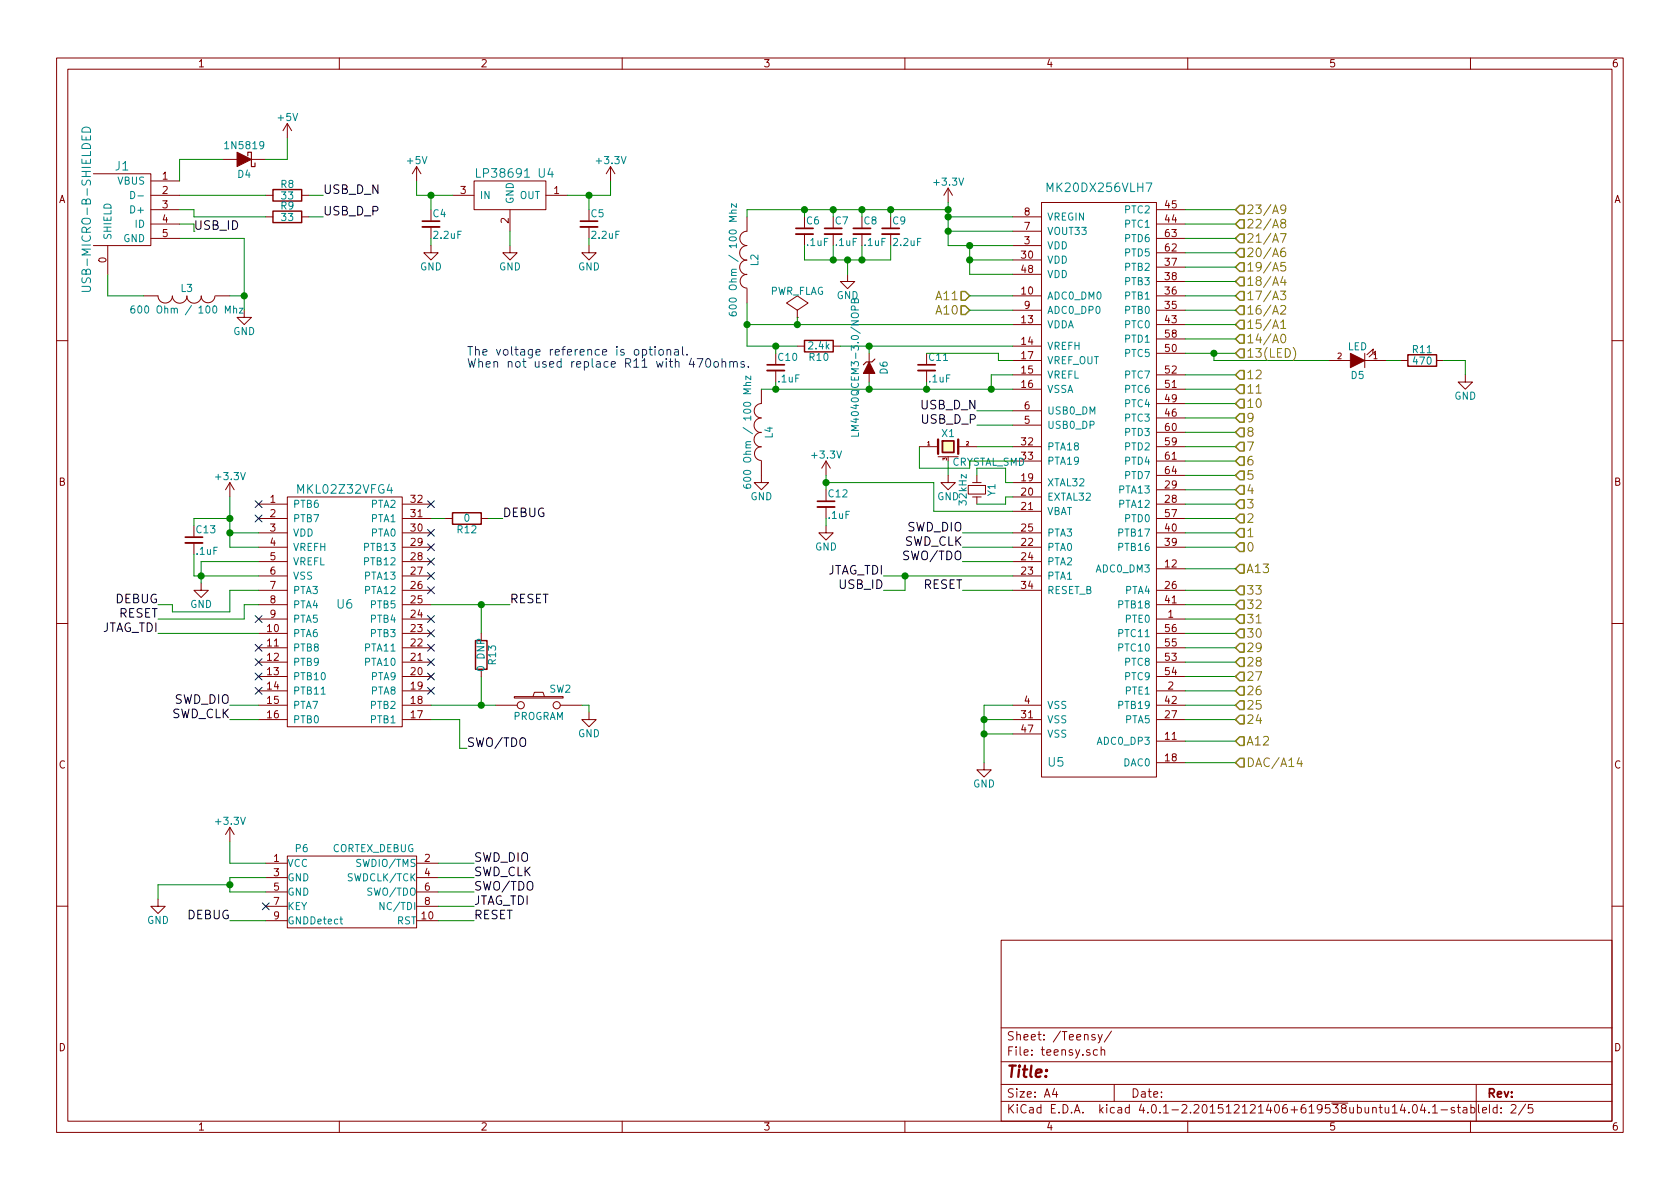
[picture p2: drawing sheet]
<svg xmlns="http://www.w3.org/2000/svg" width="297mm" height="210mm" viewBox="0 0 297 210" stroke-linecap="round" stroke-linejoin="round" font-family="sans-serif">
<defs><g id="words">
<text font-size="2.8" fill="#840000" x="178" y="190.5">Title:</text>
<g font-size="2.1" fill="#008484">
<text x="20.4" y="30.1">J1</text>
<text x="84.6" y="31.4">LP38691</text>
<text x="95.2" y="31.4">U4</text>
<text x="185.5" y="34">MK20DX256VLH7</text>
<text x="16.1" y="50" transform="rotate(-90 16.1 50)">USB-MICRO-B-SHIELDED</text>
<text x="52.9" y="87.3">MKL02Z32VFG4</text>
<text x="59.6" y="107.6">U6</text>
<text x="185.3" y="135.6">U5</text>
</g>
<g font-size="2.1">
<text x="57.1" y="34.3">USB_D_N</text>
<text x="57.1" y="38.1">USB_D_P</text>
<text x="162.8" y="72.4">USB_D_N</text>
<text x="162.9" y="74.9">USB_D_P</text>
<text x="88.9" y="91.4">DEBUG</text>
<text x="160.3" y="94">SWD_DIO</text>
<text x="145.9" y="101.6">JTAG_TDI</text>
<text x="159.7" y="96.5">SWD_CLK</text>
<text x="160" y="99.1">SWO/TDO</text>
<text x="20.3" y="106.7">DEBUG</text>
<text x="90.2" y="106.7">RESET</text>
<text x="148.4" y="104.1">USB_ID</text>
<text x="163.1" y="104.1">RESET</text>
<text x="17.7" y="111.8">JTAG_TDI</text>
<text x="20.9" y="109.2">RESET</text>
<text x="30.7" y="124.5">SWD_DIO</text>
<text x="30.1" y="127">SWD_CLK</text>
<text x="82.5" y="132.1">SWO/TDO</text>
<text x="83.8" y="152.4">SWD_DIO</text>
<text x="83.8" y="154.9">SWD_CLK</text>
<text x="83.8" y="157.5">SWO/TDO</text>
<text x="83.8" y="160">JTAG_TDI</text>
<text x="33" y="162.6">DEBUG</text>
<text x="83.8" y="162.6">RESET</text>
</g>
<text font-size="2.1" fill="#008400" x="34.3" y="40.6">USB_ID</text>
<g font-size="2.1" fill="#848400">
<text x="220.4" y="37.8">23/A9</text>
<text x="220.4" y="40.4">22/A8</text>
<text x="220.4" y="42.9">21/A7</text>
<text x="220.4" y="45.5">20/A6</text>
<text x="165.6" y="53.1">A11</text>
<text x="220.4" y="48">19/A5</text>
<text x="220.4" y="50.5">18/A4</text>
<text x="220.4" y="53.1">17/A3</text>
<text x="165.6" y="55.6">A10</text>
<text x="220.4" y="55.6">16/A2</text>
<text x="220.4" y="58.2">15/A1</text>
<text x="220.4" y="60.7">14/A0</text>
<text x="220.4" y="63.2">13(LED)</text>
<text x="220.4" y="69.6">11</text>
<text x="220.4" y="67.1">12</text>
<text x="220.4" y="77.2">8</text>
<text x="220.4" y="74.7">9</text>
<text x="220.4" y="72.1">10</text>
<text x="220.4" y="82.3">6</text>
<text x="220.4" y="79.8">7</text>
<text x="220.4" y="89.9">3</text>
<text x="220.4" y="87.4">4</text>
<text x="220.4" y="84.8">5</text>
<text x="220.4" y="95">1</text>
<text x="220.4" y="92.5">2</text>
<text x="220.4" y="97.5">0</text>
<text x="220.4" y="101.3">A13</text>
<text x="220.4" y="107.7">32</text>
<text x="220.4" y="105.2">33</text>
<text x="220.4" y="112.8">30</text>
<text x="220.4" y="110.2">31</text>
<text x="220.4" y="117.9">28</text>
<text x="220.4" y="115.3">29</text>
<text x="220.4" y="125.5">25</text>
<text x="220.4" y="122.9">26</text>
<text x="220.4" y="120.4">27</text>
<text x="220.4" y="131.8">A12</text>
<text x="220.4" y="128">24</text>
<text x="220.4" y="135.6">DAC/A14</text>
</g>
<g font-size="2.1" fill="#0000c2">
<text x="82.5" y="62.9">The voltage reference is optional.</text>
<text x="82.5" y="65">When not used replace R11 with 470ohms.</text>
</g>
<g font-size="2.1" fill="#840000">
<text x="178" y="184">Sheet: /Teensy/</text>
<text x="178" y="186.7">File: teensy.sch</text>
<text x="178" y="196.9">KiCad E.D.A. kicad 4.0.1-2.201512121406+619538ubuntu14.04.1-stable</text>
<text x="178" y="194.1">Size: A4</text>
<text x="200" y="194.1">Date:</text>
<text x="263" y="194.1">Rev:</text>
<text x="263" y="196.9">Id: 2/5</text>
</g>
<g font-size="1.8" fill="#840000">
<text x="35" y="11.9">1</text>
<text x="85" y="11.9">2</text>
<text x="135" y="11.9">3</text>
<text x="185" y="11.9">4</text>
<text x="235" y="11.9">5</text>
<text x="285" y="11.9">6</text>
<text x="10.4" y="35.9">A</text>
<text x="28.7" y="31.7">1</text>
<text x="28.7" y="34.3">2</text>
<text x="81.4" y="34.3">3</text>
<text x="97.9" y="34.3">1</text>
<text x="285.4" y="35.9">A</text>
<text x="28.7" y="36.8">3</text>
<text x="28.7" y="39.4">4</text>
<text x="28.7" y="41.9">5</text>
<text x="89.9" y="39.5" transform="rotate(-90 89.9 39.5)">2</text>
<text x="181.1" y="40.6">7</text>
<text x="181.1" y="38.1">8</text>
<text x="206" y="41.9">63</text>
<text x="206" y="39.4">44</text>
<text x="206" y="36.8">45</text>
<text x="18.8" y="46.5" transform="rotate(-90 18.8 46.5)">0</text>
<text x="180.6" y="45.7">30</text>
<text x="181.1" y="43.2">3</text>
<text x="206" y="44.4">62</text>
<text x="206" y="47">37</text>
<text x="180.6" y="52.1">10</text>
<text x="180.6" y="48.3">48</text>
<text x="206" y="52.1">36</text>
<text x="206" y="49.5">38</text>
<text x="180.6" y="57.1">13</text>
<text x="181.1" y="54.6">9</text>
<text x="206" y="57.1">43</text>
<text x="206" y="54.6">35</text>
<text x="206" y="59.7">58</text>
<text x="180.6" y="61">14</text>
<text x="180.6" y="63.5">17</text>
<text x="206" y="62.2">50</text>
<text x="180.6" y="66">15</text>
<text x="180.6" y="68.6">16</text>
<text x="206" y="68.6">51</text>
<text x="206" y="66">52</text>
<text x="206" y="71.1">49</text>
<text x="181.1" y="74.9">5</text>
<text x="181.1" y="72.4">6</text>
<text x="206" y="76.2">60</text>
<text x="206" y="73.7">46</text>
<text x="180.6" y="78.7">32</text>
<text x="180.6" y="81.3">33</text>
<text x="206" y="81.3">61</text>
<text x="206" y="83.8">64</text>
<text x="206" y="78.7">59</text>
<text x="10.4" y="85.9">B</text>
<text x="47.8" y="88.9">1</text>
<text x="72.7" y="88.9">32</text>
<text x="180.6" y="87.6">20</text>
<text x="180.6" y="85.1">19</text>
<text x="206" y="88.9">28</text>
<text x="206" y="86.4">29</text>
<text x="285.4" y="85.9">B</text>
<text x="47.8" y="91.4">2</text>
<text x="47.8" y="94">3</text>
<text x="72.7" y="94">30</text>
<text x="72.7" y="91.4">31</text>
<text x="180.6" y="90.2">21</text>
<text x="180.6" y="94">25</text>
<text x="206" y="94">40</text>
<text x="206" y="91.4">57</text>
<text x="47.8" y="96.5">4</text>
<text x="47.8" y="99.1">5</text>
<text x="47.8" y="101.6">6</text>
<text x="72.7" y="101.6">27</text>
<text x="72.7" y="99.1">28</text>
<text x="72.7" y="96.5">29</text>
<text x="180.6" y="96.5">22</text>
<text x="180.6" y="101.6">23</text>
<text x="180.6" y="99.1">24</text>
<text x="206" y="100.3">12</text>
<text x="206" y="96.5">39</text>
<text x="47.8" y="104.1">7</text>
<text x="47.8" y="106.7">8</text>
<text x="72.7" y="106.7">25</text>
<text x="72.7" y="104.1">26</text>
<text x="180.6" y="104.1">34</text>
<text x="206" y="106.7">41</text>
<text x="206" y="104.1">26</text>
<text x="47.3" y="111.8">10</text>
<text x="47.8" y="109.2">9</text>
<text x="72.7" y="111.8">23</text>
<text x="72.7" y="109.2">24</text>
<text x="206" y="111.8">56</text>
<text x="206.5" y="109.2">1</text>
<text x="47.3" y="114.3">11</text>
<text x="47.3" y="116.8">12</text>
<text x="47.3" y="119.4">13</text>
<text x="72.7" y="119.4">20</text>
<text x="72.7" y="116.8">21</text>
<text x="72.7" y="114.3">22</text>
<text x="206" y="116.8">53</text>
<text x="206" y="119.4">54</text>
<text x="206" y="114.3">55</text>
<text x="47.3" y="121.9">14</text>
<text x="47.3" y="124.5">15</text>
<text x="72.7" y="124.5">18</text>
<text x="72.7" y="121.9">19</text>
<text x="181.1" y="124.5">4</text>
<text x="206" y="124.5">42</text>
<text x="206.5" y="121.9">2</text>
<text x="47.3" y="127">16</text>
<text x="72.7" y="127">17</text>
<text x="180.6" y="127">31</text>
<text x="180.6" y="129.5">47</text>
<text x="206" y="130.8">11</text>
<text x="206" y="127">27</text>
<text x="10.4" y="135.9">C</text>
<text x="206" y="134.6">18</text>
<text x="285.4" y="135.9">C</text>
<text x="48.4" y="152.4">1</text>
<text x="48.4" y="154.9">3</text>
<text x="75.1" y="152.4">2</text>
<text x="75.1" y="154.9">4</text>
<text x="48.4" y="157.5">5</text>
<text x="48.4" y="160">7</text>
<text x="75.1" y="157.5">6</text>
<text x="75.1" y="160">8</text>
<text x="48.4" y="162.6">9</text>
<text x="74.6" y="162.6">10</text>
<text x="10.4" y="185.9">D</text>
<text x="285.4" y="185.9">D</text>
<text x="35" y="199.9">1</text>
<text x="85" y="199.9">2</text>
<text x="135" y="199.9">3</text>
<text x="185" y="199.9">4</text>
<text x="235" y="199.9">5</text>
<text x="285" y="199.9">6</text>
</g>
<g font-size="1.8" fill="#008484">
<text x="49.2" y="21.4">+5V</text>
<text x="40.1" y="26.4">1N5819</text>
<text x="72.1" y="29">+5V</text>
<text x="105.6" y="29">+3.3V</text>
<text x="20.8" y="32.6">VBUS</text>
<text x="42.1" y="31.4">D4</text>
<text x="49.7" y="33.2">R8</text>
<text x="49.8" y="35.2">33</text>
<text x="84.8" y="35.2">IN</text>
<text x="91.8" y="35.2">OUT</text>
<text x="165.3" y="32.8">+3.3V</text>
<text x="23.3" y="37.7">D+</text>
<text x="23.9" y="40.3">ID</text>
<text x="49.7" y="37">R9</text>
<text x="49.8" y="39.1">33</text>
<text x="76.6" y="38.4">C4</text>
<text x="90.8" y="36.1" transform="rotate(-90 90.8 36.1)">GND</text>
<text x="104.5" y="38.4">C5</text>
<text x="142.6" y="39.7">C6</text>
<text x="147.7" y="39.7">C7</text>
<text x="152.8" y="39.7">C8</text>
<text x="157.9" y="39.7">C9</text>
<text x="185.2" y="41.5">VOUT33</text>
<text x="185.2" y="39">VREGIN</text>
<text x="198.9" y="40.3">PTC1</text>
<text x="198.9" y="37.7">PTC2</text>
<text x="19.7" y="42.4" transform="rotate(-90 19.7 42.4)">SHIELD</text>
<text x="21.7" y="42.8">GND</text>
<text x="74.2" y="47.8">GND</text>
<text x="76.8" y="42.2">2.2uF</text>
<text x="88.2" y="47.8">GND</text>
<text x="102.2" y="47.8">GND</text>
<text x="104.7" y="42.2">2.2uF</text>
<text x="134.1" y="47" transform="rotate(-90 134.1 47)">L2</text>
<text x="142.7" y="43.5">.1uF</text>
<text x="147.8" y="43.5">.1uF</text>
<text x="152.9" y="43.5">.1uF</text>
<text x="158.1" y="43.5">2.2uF</text>
<text x="185.2" y="44.1">VDD</text>
<text x="185.2" y="46.6">VDD</text>
<text x="198.9" y="45.3">PTD5</text>
<text x="198.9" y="42.8">PTD6</text>
<text x="198.9" y="47.9">PTB2</text>
<text x="32" y="51.6">L3</text>
<text x="130.3" y="53.9" transform="rotate(-90 130.3 53.9)">600 Ohm / 100 Mhz</text>
<text x="136" y="52.1">PWR_FLAG</text>
<text x="147.9" y="52.9">GND</text>
<text x="185.2" y="53">ADC0_DM0</text>
<text x="185.2" y="49.1">VDD</text>
<text x="198.9" y="53">PTB1</text>
<text x="198.9" y="50.4">PTB3</text>
<text x="25.1" y="55.4">600 Ohm / 100 Mhz</text>
<text x="41.2" y="59.2">GND</text>
<text x="185.2" y="55.5">ADC0_DP0</text>
<text x="185.2" y="58">VDDA</text>
<text x="198.9" y="58">PTC0</text>
<text x="198.9" y="55.5">PTB0</text>
<text x="137.6" y="63.8">C10</text>
<text x="143.1" y="61.8">2.4k</text>
<text x="143.2" y="63.8">R10</text>
<text x="164.3" y="63.8">C11</text>
<text x="185.2" y="61.8">VREFH</text>
<text x="185.2" y="64.4">VREF_OUT</text>
<text x="198.9" y="63.1">PTC5</text>
<text x="198.9" y="60.6">PTD1</text>
<text x="238.3" y="61.9">LED</text>
<text x="249.8" y="62.4">R11</text>
<text x="250" y="64.5">470</text>
<text x="137.6" y="67.6">.1uF</text>
<text x="156.9" y="66.1" transform="rotate(-90 156.9 66.1)">D6</text>
<text x="164.3" y="67.6">.1uF</text>
<text x="185.2" y="66.9">VREFL</text>
<text x="185.2" y="69.5">VSSA</text>
<text x="198.9" y="69.5">PTC6</text>
<text x="198.9" y="66.9">PTC7</text>
<text x="238.9" y="67">D5</text>
<text x="257.1" y="70.7">GND</text>
<text x="136.6" y="77.5" transform="rotate(-90 136.6 77.5)">L4</text>
<text x="151.8" y="75.7" transform="rotate(-90 151.8 75.7)">LM4040QCEM3-3.0/NOPB</text>
<text x="166.6" y="77.3">X1</text>
<text x="185.2" y="75.8">USB0_DP</text>
<text x="185.2" y="73.3">USB0_DM</text>
<text x="198.9" y="77.1">PTD3</text>
<text x="198.9" y="74.5">PTC3</text>
<text x="198.9" y="72">PTC4</text>
<text x="143.7" y="81.1">+3.3V</text>
<text x="185.2" y="79.6">PTA18</text>
<text x="185.2" y="82.2">PTA19</text>
<text x="198.9" y="82.2">PTD4</text>
<text x="198.9" y="79.6">PTD2</text>
<text x="38.3" y="84.9">+3.3V</text>
<text x="51.8" y="89.8">PTB6</text>
<text x="65.6" y="89.8">PTA2</text>
<text x="132.7" y="88.4">GND</text>
<text x="132.8" y="84.3" transform="rotate(-90 132.8 84.3)">600 Ohm / 100 Mhz</text>
<text x="146.5" y="87.9">C12</text>
<text x="165.7" y="88.4">GND</text>
<text x="170.9" y="89.1" transform="rotate(-90 170.9 89.1)">32kHz</text>
<text x="176" y="87.7" transform="rotate(-90 176 87.7)">Y1</text>
<text x="185.2" y="88.5">EXTAL32</text>
<text x="185.2" y="86">XTAL32</text>
<text x="197.9" y="89.8">PTA12</text>
<text x="197.9" y="87.2">PTA13</text>
<text x="198.9" y="84.7">PTD7</text>
<text x="34.8" y="94.3">C13</text>
<text x="51.8" y="92.3">PTB7</text>
<text x="51.8" y="94.9">VDD</text>
<text x="65.6" y="94.9">PTA0</text>
<text x="65.6" y="92.3">PTA1</text>
<text x="80.9" y="94.3">R12</text>
<text x="82.1" y="92.2">0</text>
<text x="146.5" y="91.7">.1uF</text>
<text x="185.2" y="91.1">VBAT</text>
<text x="185.2" y="94.9">PTA3</text>
<text x="197.9" y="94.9">PTB17</text>
<text x="198.9" y="92.3">PTD0</text>
<text x="34.8" y="98.1">.1uF</text>
<text x="51.8" y="97.4">VREFH</text>
<text x="51.8" y="99.9">VREFL</text>
<text x="64.6" y="99.9">PTB12</text>
<text x="64.6" y="97.4">PTB13</text>
<text x="144.1" y="97.3">GND</text>
<text x="185.2" y="97.4">PTA0</text>
<text x="185.2" y="99.9">PTA2</text>
<text x="193.9" y="101.2">ADC0_DM3</text>
<text x="197.9" y="97.4">PTB16</text>
<text x="33.6" y="107.5">GND</text>
<text x="51.8" y="102.5">VSS</text>
<text x="51.8" y="105">PTA3</text>
<text x="51.8" y="107.6">PTA4</text>
<text x="64.6" y="105">PTA12</text>
<text x="64.6" y="102.5">PTA13</text>
<text x="65.6" y="107.6">PTB5</text>
<text x="185.2" y="102.5">PTA1</text>
<text x="185.2" y="105">RESET_B</text>
<text x="197.9" y="107.6">PTB18</text>
<text x="198.9" y="105">PTA4</text>
<text x="51.8" y="110.1">PTA5</text>
<text x="51.8" y="112.6">PTA6</text>
<text x="65.6" y="112.6">PTB3</text>
<text x="65.6" y="110.1">PTB4</text>
<text x="197.9" y="112.6">PTC11</text>
<text x="199" y="110.1">PTE0</text>
<text x="51.8" y="115.2">PTB8</text>
<text x="51.8" y="117.7">PTB9</text>
<text x="64.6" y="117.7">PTA10</text>
<text x="64.6" y="115.2">PTA11</text>
<text x="85.6" y="118.4" transform="rotate(-90 85.6 118.4)">0 DNP</text>
<text x="87.7" y="117.4" transform="rotate(-90 87.7 117.4)">R13</text>
<text x="197.9" y="115.2">PTC10</text>
<text x="198.9" y="117.7">PTC8</text>
<text x="51.8" y="120.3">PTB10</text>
<text x="51.8" y="122.8">PTB11</text>
<text x="51.8" y="125.3">PTA7</text>
<text x="65.6" y="120.3">PTA9</text>
<text x="65.6" y="125.3">PTB2</text>
<text x="65.6" y="122.8">PTA8</text>
<text x="97.2" y="122.5">SW2</text>
<text x="185.2" y="125.3">VSS</text>
<text x="197.9" y="125.3">PTB19</text>
<text x="198.9" y="120.3">PTC9</text>
<text x="199" y="122.8">PTE1</text>
<text x="51.8" y="127.9">PTB0</text>
<text x="65.6" y="127.9">PTB1</text>
<text x="90.6" y="127.3">PROGRAM</text>
<text x="102.2" y="130.3">GND</text>
<text x="185.2" y="127.9">VSS</text>
<text x="185.2" y="130.4">VSS</text>
<text x="194.2" y="131.7">ADC0_DP3</text>
<text x="198.9" y="127.9">PTA5</text>
<text x="198.6" y="135.5">DAC0</text>
<text x="172" y="139.2">GND</text>
<text x="38.3" y="145.8">+3.3V</text>
<text x="50.8" y="153.3">VCC</text>
<text x="50.8" y="155.8">GND</text>
<text x="52.3" y="150.7">P6</text>
<text x="58.7" y="150.7">CORTEX_DEBUG</text>
<text x="61.7" y="155.8">SWDCLK/TCK</text>
<text x="63.4" y="153.3">SWDIO/TMS</text>
<text x="50.8" y="158.4">GND</text>
<text x="50.8" y="160.9">KEY</text>
<text x="65.2" y="158.4">SWO/TDO</text>
<text x="67.7" y="160.9">NC/TDI</text>
<text x="26" y="163.4">GND</text>
<text x="50.8" y="163.4">GNDDetect</text>
<text x="70.1" y="163.4">RST</text>
</g>
<text font-size="1.8" fill="#008400" x="168.2" y="82.3">CRYSTAL_SMD</text>
<g font-size="1.4" fill="#840000">
<text x="236.5" y="63.5">2</text>
<text x="242.8" y="63.5">1</text>
</g>
<g font-size=".9" fill="#840000">
<text x="164" y="78.7">1</text>
<text x="167.4" y="81.4" transform="rotate(-90 167.4 81.4)">3</text>
<text x="170.8" y="78.7">2</text>
</g>
</g></defs>
<g fill="none" stroke="#840000" stroke-width=".18">
<path d="M10 10.3h277v189.9h-277zM12 12.2h273v186.1h-273zM60 10.3v1.9M110 10.3v1.9M160 10.3v1.9M210 10.3v1.9M260 10.3v1.9M16.5 30.7h10.2v12.7h-10.2M26.7 39.6h5M26.7 37.1h5M26.7 34.5h5M26.7 32h5"/>
<path d="M39.4 28.2h2.5M44.4 28.2h2.6M47 38.3h1.3M47 34.5h1.3M50.8 21.8l-.8 1.3M50.8 21.8v2.6M50.8 21.8l.8 1.3M53.3 38.3h1.3M53.3 34.5h1.3M73.7 29.5l-.8 1.2M73.7 29.5v2.5M73.7 29.5l.7 1.2"/>
<path d="M80 34.5h3.8M83.8 32h12.7v5.1h-12.7zM90.2 37.1v3.8M96.5 34.5h3.8M107.9 29.5l-.7 1.2M107.9 29.5v2.5M107.9 29.5l.8 1.2M132.1 38.3v2.6a1.27 1.27 0 0 0-1.3 1.3 1.27 1.27 0 0 0 1.3 1.2 1.3 1.3 0 0 0-1.3 1.3 1.3 1.3 0 0 0 1.3 1.3M167.6 33.3l-.7 1.2M167.6 33.3v2.5M167.6 33.3l.8 1.2M179.1 38.3h5"/>
<path d="M184.1 35.8h20.4v101.6h-20.4zM204.5 39.6h5M204.5 37.1h5M19 43.4v5.1M25.4 52.3h2.5a1.27 1.27 0 0 0 1.3 1.3 1.27 1.27 0 0 0 1.3-1.3 1.3 1.3 0 0 0 1.3 1.3 1.3 1.3 0 0 0 1.3-1.3M26.7 42.2h5M33 52.3a1.3 1.3 0 0 0 1.3 1.3 1.3 1.3 0 0 0 1.3-1.3M35.6 52.3a1.22 1.22 0 0 0 1.2 1.2 1.22 1.22 0 0 0 1.2-1.2M38.1 52.3h2.5M43.2 54.9v1.2h1.2l-1.2 1.3-1.3-1.3h1.3M76.2 43.4v1.3h1.3l-1.3 1.3-1.3-1.3h1.3M76.2 40.1v2.1"/>
<path d="M90.2 43.4v1.3h1.2l-1.2 1.3-1.3-1.3h1.3M104.1 43.4v1.3h1.3l-1.3 1.3-1.2-1.3h1.2M104.1 40.1v2.1M132.1 46a1.3 1.3 0 0 0-1.3 1.3 1.3 1.3 0 0 0 1.3 1.3M132.1 48.5a1.22 1.22 0 0 0-1.2 1.2 1.22 1.22 0 0 0 1.2 1.2M132.1 51v2.6M141 56.1h.1M141 54.9l1.9-1.3-1.9-1.3-1.9 1.3 1.9 1.3v1.2M142.2 41.4v2M147.3 41.4v2M149.9 48.5v1.3h1.2l-1.2 1.2-1.3-1.2h1.3M152.4 41.4v2"/>
<path d="M157.5 41.4v2M179.1 43.4h5M179.1 40.9h5M179.1 54.9h5M179.1 52.3h5M179.1 46h5M179.1 57.4h5M179.1 48.5h5M204.5 54.9h5M204.5 52.3h5M204.5 44.7h5M204.5 57.4h5"/>
<path d="M204.5 42.2h5M204.5 47.2h5M204.5 49.8h5M204.5 59.9h5M10 60.2h2M134.6 71.4a1.27 1.27 0 0 0-1.3 1.2 1.27 1.27 0 0 0 1.3 1.3 1.3 1.3 0 0 0-1.3 1.3 1.3 1.3 0 0 0 1.3 1.3M134.6 76.4a1.3 1.3 0 0 0-1.3 1.3 1.3 1.3 0 0 0 1.3 1.3M134.6 79a1.22 1.22 0 0 0-1.2 1.2 1.22 1.22 0 0 0 1.2 1.2M134.6 68.8v2.6M137.2 65.5v2.1M141 61.2h1.2M147.3 61.2h1.3"/>
<path d="M153.7 62.5v1.5M153.7 66v1.6M162.6 79h3.3M163.8 65.5v2.1M169.4 79h3.3M179.1 75.2h5M179.1 72.6h5M179.1 68.8h5M179.1 79h5M179.1 66.3h5M179.1 61.2h5M179.1 63.7h5"/>
<path d="M204.5 62.5h5M204.5 76.4h5M204.5 68.8h5M204.5 79h5M204.5 66.3h5M204.5 73.9h5M204.5 71.4h5M234.9 63.7h3.9M241.3 63.7h3.8M241.3 62.5v2.5M242.7 62.4l.1-.7-1.1 1M243.1 62.7l.1-.6-1.1 1"/>
<path d="M247.6 63.7h1.3M254 63.7h1.3M259.1 66.3v1.3h1.2l-1.2 1.2-1.3-1.2h1.3M285 60.2h2M34.3 96v2M40.6 85.3l-.7 1.3M40.6 85.3v2.6M40.6 85.3l.8 1.3M45.7 94.2h5.1M45.7 96.8h5.1M45.7 99.3h5.1M45.7 91.7h5.1"/>
<path d="M45.7 89.1h5.1M50.8 87.9h20.3v40.6h-20.3zM71.1 94.2h5.1M71.1 96.8h5.1M71.1 99.3h5.1M71.1 91.7h5.1M71.1 89.1h5.1M78.7 91.7h1.3M85.1 91.7h1.3M134.6 81.5v3.8h1.3l-1.3 1.3-1.3-1.3h1.3M146 93v1.2h1.3l-1.3 1.3-1.2-1.3h1.2M146 81.5l-.7 1.3"/>
<path d="M146 81.5v2.6M146 89.7v2M146 81.5l.8 1.3M165.9 80.8h3.5M167.6 84.1v1.2h1.3l-1.3 1.3-1.2-1.3h1.2M171.2 85.8h3v1.6h-3zM172 87.9h1.5M172 85.3h1.5M172.7 84.1v1.2M172.7 87.9v1.2M179.1 87.9h5M179.1 94.2h5"/>
<path d="M179.1 90.4h5M179.1 81.5h5M179.1 96.8h5M179.1 99.3h5M179.1 85.3h5M204.5 94.2h5M204.5 81.5h5M204.5 96.8h5M204.5 84.1h5M204.5 91.7h5M204.5 89.1h5M204.5 86.6h5"/>
<path d="M10 110.3h2M35.6 103.1v1.3h1.2l-1.2 1.3-1.3-1.3h1.3M45.7 109.5h5.1M45.7 106.9h5.1M45.7 101.8h5.1M45.7 117.1h5.1M45.7 104.4h5.1M45.7 119.6h5.1M45.7 114.5h5.1M45.7 112h5.1M71.1 109.5h5.1M71.1 106.9h5.1"/>
<path d="M71.1 101.8h5.1M71.1 117.1h5.1M71.1 104.4h5.1M71.1 119.6h5.1M71.1 114.5h5.1M71.1 112h5.1M85.1 112v1.3M85.1 118.4v1.2M179.1 101.8h5M179.1 104.4h5M204.5 109.5h5M204.5 106.9h5"/>
<path d="M204.5 100.6h5M204.5 117.1h5M204.5 104.4h5M204.5 119.6h5M204.5 114.5h5M204.5 112h5M285 110.3h2M45.7 122.2h5.1M45.7 124.7h5.1M45.7 127.2h5.1M71.1 122.2h5.1M71.1 124.7h5.1"/>
<path d="M71.1 127.2h5.1M87.6 124.7h3.8M90.9 123.2h8.7v.2h-8.7zM94.2 123.2l.3-.8h1.5l.3 .8M99.1 124.7h3.8M104.1 126v1.2h1.3l-1.3 1.3-1.2-1.3h1.2M174 134.9v1.2h1.3l-1.3 1.3-1.3-1.3h1.3M179.1 124.7h5M179.1 127.2h5M179.1 129.8h5M204.5 122.2h5M204.5 124.7h5"/>
<path d="M204.5 131.1h5M204.5 127.2h5M204.5 134.9h5M27.9 159v1.3h1.3l-1.3 1.2-1.2-1.2h1.2M40.6 146.3v2.5M40.6 146.3l-.7 1.3M40.6 146.3l.8 1.3M47 152.6h3.8M47 155.2h3.8M47 157.7h3.8M50.8 151.4h22.9v12.7h-22.9zM73.7 152.6h3.8"/>
<path d="M73.7 155.2h3.8M73.7 157.7h3.8M10 160.2h2M47 160.3h3.8M47 162.8h3.8M73.7 160.3h3.8M73.7 162.8h3.8M177 166.3h108v32h-108zM285 160.2h2M60 198.3v1.9M110 198.3v1.9M160 198.3v1.9"/>
<path d="M177 194.8h108M177 191.8h108M177 187.8h108M177 181.8h108M186.4 192.5l-.3 1h.9M186.8 193v1M193.6 183a.37 .37 0 0 0-.6 .1l.1 .3 .5 .1 .1 .1-.3 .3-.4-.1M194 185.7l-.4-.1-.3 .3 .1 .6 .2 .1 .4-.1M194.2 182.9l.3 1M194.7 185.7l.2-.1 .4 .1v.9M194.7 185.1v1.5M194.9 182.9l-.5 1.4-.2 .1"/>
<path d="M196.5 182.3l-1.3 2M197 191.8v3M210 198.3v1.9M246.2 195.8l.4-.5v1.5M246.2 196.8h.8M248 195.2l-.4 1.1h.9M248.3 195.8v1M249.1 196.7v.1M249.9 195.5l.2-.2a.81 .81 0 0 1 .6 .6 .81 .81 0 0 1-.3 .8l-.2 .1a.79 .79 0 0 1-.3-1.3zM251.5 195.2l-.3 1.1h.9M251.9 195.8v1M252.7 196.7v.1"/>
<path d="M253.3 195.8l.4-.5v1.5M253.3 196.8h.9M254.8 196.3h1.1M257.1 195.9a.37 .37 0 0 0-.5 .1v.3l.5 .1 .1 .1-.2 .3-.4-.1M257.7 195.8h.5M257.9 195.3v1.3l.3 .2M258.7 195.9h.6l.1 .9M259.4 196.2l-.5 .1-.3 .2 .3 .3 .5-.1M260 198.3v1.9M260.1 195.9l.4-.1 .3 .3-.1 .6h-.6M260.1 195.3v1.5M261 191.8v6.5"/>
<path d="M261.4 195.3v1.3l.2 .2M262.1 196.3l.7-.1v-.3l-.4-.1-.3 .2 .1 .7h.6M269.7 195.2l-1.2 2M271 195.3h-.7l-.1 .7 .2-.1 .5 .1 .1 .2v.5l-.2 .1-.6-.1"/>
<circle cx="92.1" cy="124.7" r=".63"/>
<circle cx="98.4" cy="124.7" r=".63"/>
</g>
<g fill="none" stroke="#008484" stroke-width=".18">
<path d="M14.6 22.8a.81 .81 0 0 1 .9-.3 .81 .81 0 0 1 .5 .9h-1.5zM23.1 33.9a.64 .64 0 0 1 .7 .6 .64 .64 0 0 1-.7 .6zM24.4 34.6h.9M92.7 31.3h.9M128.9 37.7h1.3M130.2 37.2h-.8l-.1 .3 .2 .2M130.2 36v.7l-.9-.7v.7M202.6 32.4h1.1l-.7 1.5M14.5 50.6l1.3 .1a.48 .48 0 0 1-.1 .8h-1.2M23.7 54.1a.47 .47 0 0 0-.6 .5l.1 .7 .4 .1 .2-.2 .1-.4-.2-.2h-.3l-.3 .2M24.5 54.2l.1-.1a.67 .67 0 0 1 .5 .6 .67 .67 0 0 1-.5 .7l-.1-.2-.1-.3zM41.3 54.6l.2-.1 .3 .1v.8"/>
<path d="M41.3 54.1v1.3M42.3 54.5h.7l-.7 .9h.7M128.9 55.3a.47 .47 0 0 0 .6 .5l.6-.1 .1-.3-.1-.2-.5-.1-.1 .2-.1 .3 .2 .2M129 54.1a.76 .76 0 0 1 1.2 .3 .83 .83 0 0 1-1.3 0zM151.1 53.1l.3-.3 .3 .1 .1 .2v.4h-1.3l.1-.6h.4l.1 .6M131.5 68.2h1.2M132.7 67.6l-.7 .1-.1 .3 .1 .2M132.7 66.5v.7l-.8-.7v.7M151.8 76.5v.6h-1.3M131.5 85.7a.47 .47 0 0 0 .5 .6l.7-.1v-.4l-.1-.1-.4-.1-.2 .1v.4l.2 .2M131.5 84.6a.76 .76 0 0 1 1.2 .2 .83 .83 0 0 1-1.2 0zM56.8 122.8h.7"/>
<path d="M67.9 159.6v1.3l-.7-1.3v1.3M60.1 162.5h.5M60.3 162.1v1.1l.3 .2"/>
</g>
<g fill="none" stroke="#000084" stroke-width=".18">
<path d="M45.1 88.5l1.2 1.3M45.1 91.1l1.2 1.2M46.3 88.5l-1.2 1.3M46.3 91.1l-1.2 1.2M75.6 98.7l1.2 1.2M75.6 96.2l1.2 1.2M75.6 93.6l1.2 1.2M75.6 88.5l1.2 1.3M76.8 88.5l-1.2 1.3M76.8 98.7l-1.2 1.2M76.8 96.2l-1.2 1.2M76.8 93.6l-1.2 1.2"/>
<path d="M45.1 113.9l1.2 1.3M45.1 116.5l1.2 1.2M45.1 119l1.2 1.2M45.1 108.9l1.2 1.2M46.3 113.9l-1.2 1.3M46.3 116.5l-1.2 1.2M46.3 119l-1.2 1.2M46.3 108.9l-1.2 1.2M75.6 119l1.2 1.2M75.6 116.5l1.2 1.2M75.6 113.9l1.2 1.3M75.6 111.4l1.2 1.2"/>
<path d="M75.6 108.9l1.2 1.2M75.6 103.8l1.2 1.2M75.6 101.2l1.2 1.3M76.8 119l-1.2 1.2M76.8 116.5l-1.2 1.2M76.8 113.9l-1.2 1.3M76.8 111.4l-1.2 1.2M76.8 108.9l-1.2 1.2M76.8 103.8l-1.2 1.2M76.8 101.2l-1.2 1.3M45.1 121.6l1.2 1.2M46.3 121.6l-1.2 1.2"/>
<path d="M75.6 121.6l1.2 1.2M76.8 121.6l-1.2 1.2M46.4 159.7l1.2 1.2M47.6 159.7l-1.2 1.2"/>
</g>
<path d="M48.3 33.5h5v2.1h-5zM48.3 37.3h5v2.1h-5zM142.2 60.2h5.1v2h-5.1zM248.9 62.7h5.1v2.1h-5.1zM80 90.7h5.1v2h-5.1zM84.1 113.3h2v5.1h-2z" fill="none" stroke="#840000" stroke-width=".25"/>
<path d="M74.7 40.1h3M102.6 40.1h3.1M140.7 41.4h3.1M145.8 41.4h3M150.9 41.4h3M156 41.4h3M135.6 65.5h3.1M162.3 65.5h3.1M32.8 96h3M144.5 89.7h3.1" fill="none" stroke="#840000" stroke-width=".33"/>
<path d="M74.7 39.1h3M102.6 39.1h3.1M140.7 40.4h3.1M145.8 40.4h3M150.9 40.4h3M156 40.4h3M135.6 64.5h3.1M162.3 64.5h3.1M166.6 78h2.1v2h-2.1zM32.8 95h3M144.5 88.6h3.1" fill="none" stroke="#840000" stroke-width=".3"/>
<g fill="none" stroke="#008400" stroke-width=".18">
<path d="M31.7 37.1h2.6v1.2h12.7M31.7 34.5h15.3M31.7 39.6h2.6M39.4 28.2h-7.7v3.8M50.8 24.4v3.8h-3.8M54.6 38.3h2.5M54.6 34.5h2.5M73.7 32v2.5h6.3M76.2 34.5v2.6M104.1 34.5v2.6M107.9 32v2.5h-7.6M142.2 37.1v1.2"/>
<path d="M147.3 37.1v1.2M152.4 37.1v1.2M157.5 37.1v1.2M167.6 38.3h11.5M167.6 35.8v7.6h11.5M167.6 37.1h-35.5v1.2M209.5 37.1h8.9M209.5 39.6h8.9M19 48.5v3.8h6.4M31.7 42.2h11.5v12.7M40.6 52.3h2.6M76.2 42.2v1.2"/>
<path d="M90.2 40.9v2.5M104.1 42.2v1.2M132.1 53.6v7.6h8.9M132.1 57.4h47M141 56.1v1.3M142.2 43.4v2.6h15.3v-2.6M147.3 43.4v2.6M149.9 46v2.5M152.4 43.4v2.6M167.6 40.9h11.5M171.4 52.3h7.7M171.4 46h7.7"/>
<path d="M171.4 43.4v5.1h7.7M171.4 54.9h7.7M209.5 42.2h8.9M209.5 52.3h8.9M209.5 44.7h8.9M209.5 47.2h8.9M209.5 49.8h8.9M209.5 54.9h8.9M209.5 57.4h8.9M209.5 59.9h8.9M134.6 68.8h44.5M137.2 61.2v1.3"/>
<path d="M137.2 67.6v1.2M148.6 61.2h30.5M153.7 61.2v1.3M153.7 67.6v1.2M162.6 79v3.8h8.8M163.8 62.5h12.7v1.2h2.6M163.8 67.6v1.2M172.7 72.6h6.4M172.7 75.2h6.4M172.7 79h6.4M179.1 66.3h-3.8v2.5M209.5 66.3h8.9"/>
<path d="M209.5 62.5h8.9M209.5 68.8h8.9M209.5 71.4h8.9M209.5 73.9h8.9M209.5 76.4h8.9M209.5 79h8.9M214.6 62.5v1.2h20.3M245.1 63.7h2.5M255.3 63.7h3.8v2.6M34.3 98v3.8h11.4M40.6 94.2h5.1M40.6 87.9v8.9h5.1"/>
<path d="M40.6 91.7h-6.3v1.3M45.7 99.3h-10.1v3.8M76.2 91.7h2.5M86.4 91.7h2.5M146 85.3h19.1v5.1h14M146 84.1v2.5M146 91.7v1.3M167.6 81.5v2.6M170.2 94.2h8.9M170.2 96.8h8.9M170.2 99.3h8.9M171.4 81.5h7.7"/>
<path d="M172.7 84.1v-1.3h5.1v2.5h1.3M179.1 87.9h-1.3v1.2h-5.1M209.5 94.2h8.9M209.5 96.8h8.9M209.5 89.1h8.9M209.5 81.5h8.9M209.5 84.1h8.9M209.5 86.6h8.9M209.5 91.7h8.9M27.9 112h17.8M45.7 104.4h-5.1v3.8h-10.1v-1.3h-2.6M45.7 106.9h-2.5v2.6h-15.3"/>
<path d="M76.2 106.9h14M85.1 106.9v5.1M85.1 119.6v5.1M156.2 101.8h22.9M160 101.8v2.6h-3.8M170.2 104.4h8.9M209.5 104.4h8.9M209.5 106.9h8.9M209.5 109.5h8.9M209.5 112h8.9M209.5 114.5h8.9M209.5 117.1h8.9"/>
<path d="M209.5 119.6h8.9M209.5 100.6h8.9M40.6 124.7h5.1M40.6 127.2h5.1M76.2 124.7h11.4M76.2 127.2h5.1v5.1h1.2M102.9 124.7h1.2v1.3M174 127.2h5.1M174 129.8h5.1M179.1 124.7h-5.1v10.2M209.5 124.7h8.9M209.5 127.2h8.9"/>
<path d="M209.5 122.2h8.9M209.5 131.1h8.9M209.5 134.9h8.9M40.6 148.8v3.8h6.4M40.6 156.5h-12.7v2.5M47 155.2h-6.4v2.5h6.4M77.5 152.6h6.3M77.5 155.2h6.3M77.5 157.7h6.3M40.6 162.8h6.4M77.5 160.3h6.3M77.5 162.8h6.3"/>
</g>
<g fill="#008400" stroke="#008400" stroke-width=".25">
<circle cx="174" cy="127.2" r=".51"/>
<circle cx="174" cy="129.8" r=".51"/>
<circle cx="40.6" cy="94.2" r=".51"/>
<circle cx="35.6" cy="101.8" r=".51"/>
<circle cx="43.2" cy="52.3" r=".51"/>
<circle cx="171.5" cy="43.4" r=".51"/>
<circle cx="171.5" cy="46" r=".51"/>
<circle cx="167.6" cy="40.9" r=".51"/>
<circle cx="167.6" cy="38.3" r=".51"/>
<circle cx="147.3" cy="46" r=".51"/>
<circle cx="152.4" cy="46" r=".51"/>
<circle cx="149.9" cy="46" r=".51"/>
<circle cx="167.6" cy="37.1" r=".51"/>
<circle cx="147.3" cy="37.1" r=".51"/>
<circle cx="152.4" cy="37.1" r=".51"/>
<circle cx="157.5" cy="37.1" r=".51"/>
<circle cx="142.2" cy="37.1" r=".51"/>
<circle cx="175.3" cy="68.8" r=".51"/>
<circle cx="163.8" cy="68.8" r=".51"/>
<circle cx="137.2" cy="61.2" r=".51"/>
<circle cx="137.2" cy="68.8" r=".51"/>
<circle cx="104.1" cy="34.5" r=".51"/>
<circle cx="76.2" cy="34.5" r=".51"/>
<circle cx="160" cy="101.8" r=".51"/>
<circle cx="214.6" cy="62.5" r=".51"/>
<circle cx="146.1" cy="85.3" r=".51"/>
<circle cx="132.1" cy="57.4" r=".51"/>
<circle cx="141" cy="57.4" r=".51"/>
<circle cx="40.6" cy="156.5" r=".51"/>
<circle cx="40.6" cy="91.7" r=".51"/>
<circle cx="85.1" cy="106.9" r=".51"/>
<circle cx="85.1" cy="124.7" r=".51"/>
<circle cx="153.7" cy="61.2" r=".51"/>
<circle cx="153.7" cy="68.8" r=".51"/>
</g>
<g fill="#840000" stroke="#840000" stroke-width=".18">
<path d="M238.8 62.5l2.5 1.2-2.5 1.3z"/>
<path d="M153.7 64l1 2h-2z"/>
<path d="M41.9 26.9l2.5 1.3-2.5 1.3z"/>
</g>
<g fill="none" stroke="#848400" stroke-width=".18">
<path d="M226.7 39.4l-.3-.3 .1-.2a.48 .48 0 0 1 .8 0v.2l-.1 .3-.7 .2v.6a.48 .48 0 0 0 .8-.2v-.3l-.3-.3M227.3 36.9l-.3 .3-.4-.1-.2-.2 .1-.5a.48 .48 0 0 1 .8 0 1 1 0 0 1-.4 1.4h-.3M226.4 41.3h1l-.7 1.5M226.4 51.5h.9l-.5 .6h.4l.1 .2v.6l-.3 .1h-.4l-.2-.1M226.4 54.2l.3-.2h.3l.3 .2v.3v.2l-.9 .8h.9M226.4 57l.5-.4v1.5M226.4 58.1h.9M226.6 59.3l.2-.2a.81 .81 0 0 1 .5 .8 .81 .81 0 0 1-.5 .7l-.2-.1-.2-.5zM226.8 48.9l-.4 1.1h1M227.2 43.9a.62 .62 0 0 0-.8 .6l.1 .7a.48 .48 0 0 0 .8-.1v-.5a.48 .48 0 0 0-.9 .1M227.2 49.4v1.1M227.3 46.4h-.8l-.1 .7 .3-.1 .5 .1 .1 .2v.3l-.3 .3h-.3l-.3-.1"/>
<path d="M228.7 61.4a1.75 1.75 0 0 1 0 2.3M229.7 134l-.4 1h1M230.1 134.5v1.1"/>
</g>
<g fill="none" stroke="#848400" stroke-width=".25">
<path d="M218.4 37.1l.8-.8h.8v1.5h-.8zM218.4 39.6l.8-.7h.8v1.5h-.8zM169.9 51.6h.8l.7 .7-.7 .8h-.8zM169.9 54.1h.8l.7 .8-.7 .7h-.8zM218.4 59.9l.8-.7h.8v1.5h-.8zM219.2 41.4h.8v1.5h-.8l-.8-.7zM219.2 43.9h.8v1.6h-.8l-.8-.8zM219.2 46.5h.8v1.5h-.8l-.8-.8zM219.2 49h.8v1.5h-.8l-.8-.7zM219.2 51.6h.8v1.5h-.8l-.8-.8zM219.2 54.1h.8v1.5h-.8l-.8-.7zM219.2 56.6h.8v1.6h-.8l-.8-.8z"/>
<path d="M218.4 62.5l.8-.8h.8v1.5h-.8zM218.4 71.4l.8-.8h.8v1.5h-.8zM219.2 78.2h.8v1.6h-.8l-.8-.8zM219.2 75.7h.8v1.5h-.8l-.8-.8zM219.2 73.1h.8v1.6h-.8l-.8-.8zM219.2 68.1h.8v1.5h-.8l-.8-.8zM219.2 65.5h.8v1.6h-.8l-.8-.8zM218.4 94.2l.8-.7h.8v1.5h-.8zM218.4 86.6l.8-.8h.8v1.6h-.8zM219.2 96h.8v1.5h-.8l-.8-.7zM219.2 90.9h.8v1.6h-.8l-.8-.8zM219.2 88.4h.8v1.5h-.8l-.8-.8z"/>
<path d="M219.2 83.3h.8v1.5h-.8l-.8-.7zM219.2 80.8h.8v1.5h-.8l-.8-.8zM219.2 99.8h.8v1.5h-.8l-.8-.7zM218.4 117.1l.8-.8h.8v1.6h-.8zM219.2 118.9h.8v1.5h-.8l-.8-.8zM219.2 113.8h.8v1.5h-.8l-.8-.8zM219.2 111.2h.8v1.6h-.8l-.8-.8zM219.2 108.7h.8v1.5h-.8l-.8-.7zM219.2 106.2h.8v1.5h-.8l-.8-.8zM219.2 103.6h.8v1.6h-.8l-.8-.8zM219.2 134.1h.8v1.5h-.8l-.8-.7zM219.2 130.3h.8v1.5h-.8l-.8-.7z"/>
<path d="M219.2 126.5h.8v1.5h-.8l-.8-.8zM219.2 123.9h.8v1.6h-.8l-.8-.8zM219.2 121.4h.8v1.5h-.8l-.8-.7z"/>
</g>
<path d="M166.6 78h2.1v2h-2.1z" fill="#ffffc2" stroke="#ffffc2" stroke-width=".18"/>
<path d="M165.9 77.7v2.6M169.4 77.7v2.6" fill="none" stroke="#840000" stroke-width=".41"/>
<path d="M43.8 27.6v-.7h.6v2.6h.7v-.7M154.7 63.5l-.5 .5h-1l-.5 .5" fill="none" stroke="#840000" stroke-width=".2"/>
<g fill="none" stroke="#0000c2" stroke-width=".18">
<path d="M114.8 61.8h.5M115 61.3v1.3l.3 .2M115.8 61.3v.1M115.8 61.8v1M116.6 61.9l.4-.1 .3 .3v.4l-.3 .3-.4-.1-.1-.2v-.4zM117.9 61.9h.1a.36 .36 0 0 1 .6 .1v.8M117.9 61.8v1M119.3 61.9h.6l.1 .9M120 62.1l-.5 .1a.3 .3 0 0 0-.3 .3 .3 .3 0 0 0 .3 .3l.5-.1M120.7 61.3v1.3l.2 .2M121.5 62.7v.1M123.3 63.4h1l-.7 1.5"/>
<path d="M124.9 63.6l.2-.2a.81 .81 0 0 1 .6 .8 .81 .81 0 0 1-.6 .7l-.2-.1-.1-.4zM126.3 64.1l.2-.2 .4 .2 .1 .6-.1 .2h-.4l-.2-.1zM127.7 64.1v-.1a.36 .36 0 0 1 .6 .2v.7M127.7 63.4v1.5M129 64.1l.1-.1a.36 .36 0 0 1 .6 .2v.7M129 63.9v1M129.7 64.2a.35 .35 0 0 1 .3-.3 .35 .35 0 0 1 .4 .3v.7M131.6 64l-.4-.1-.2 .3 .1 .2 .5 .1v.4h-.6M132.3 64.8v.1"/>
</g>
<use href="#words"/>
</svg>
